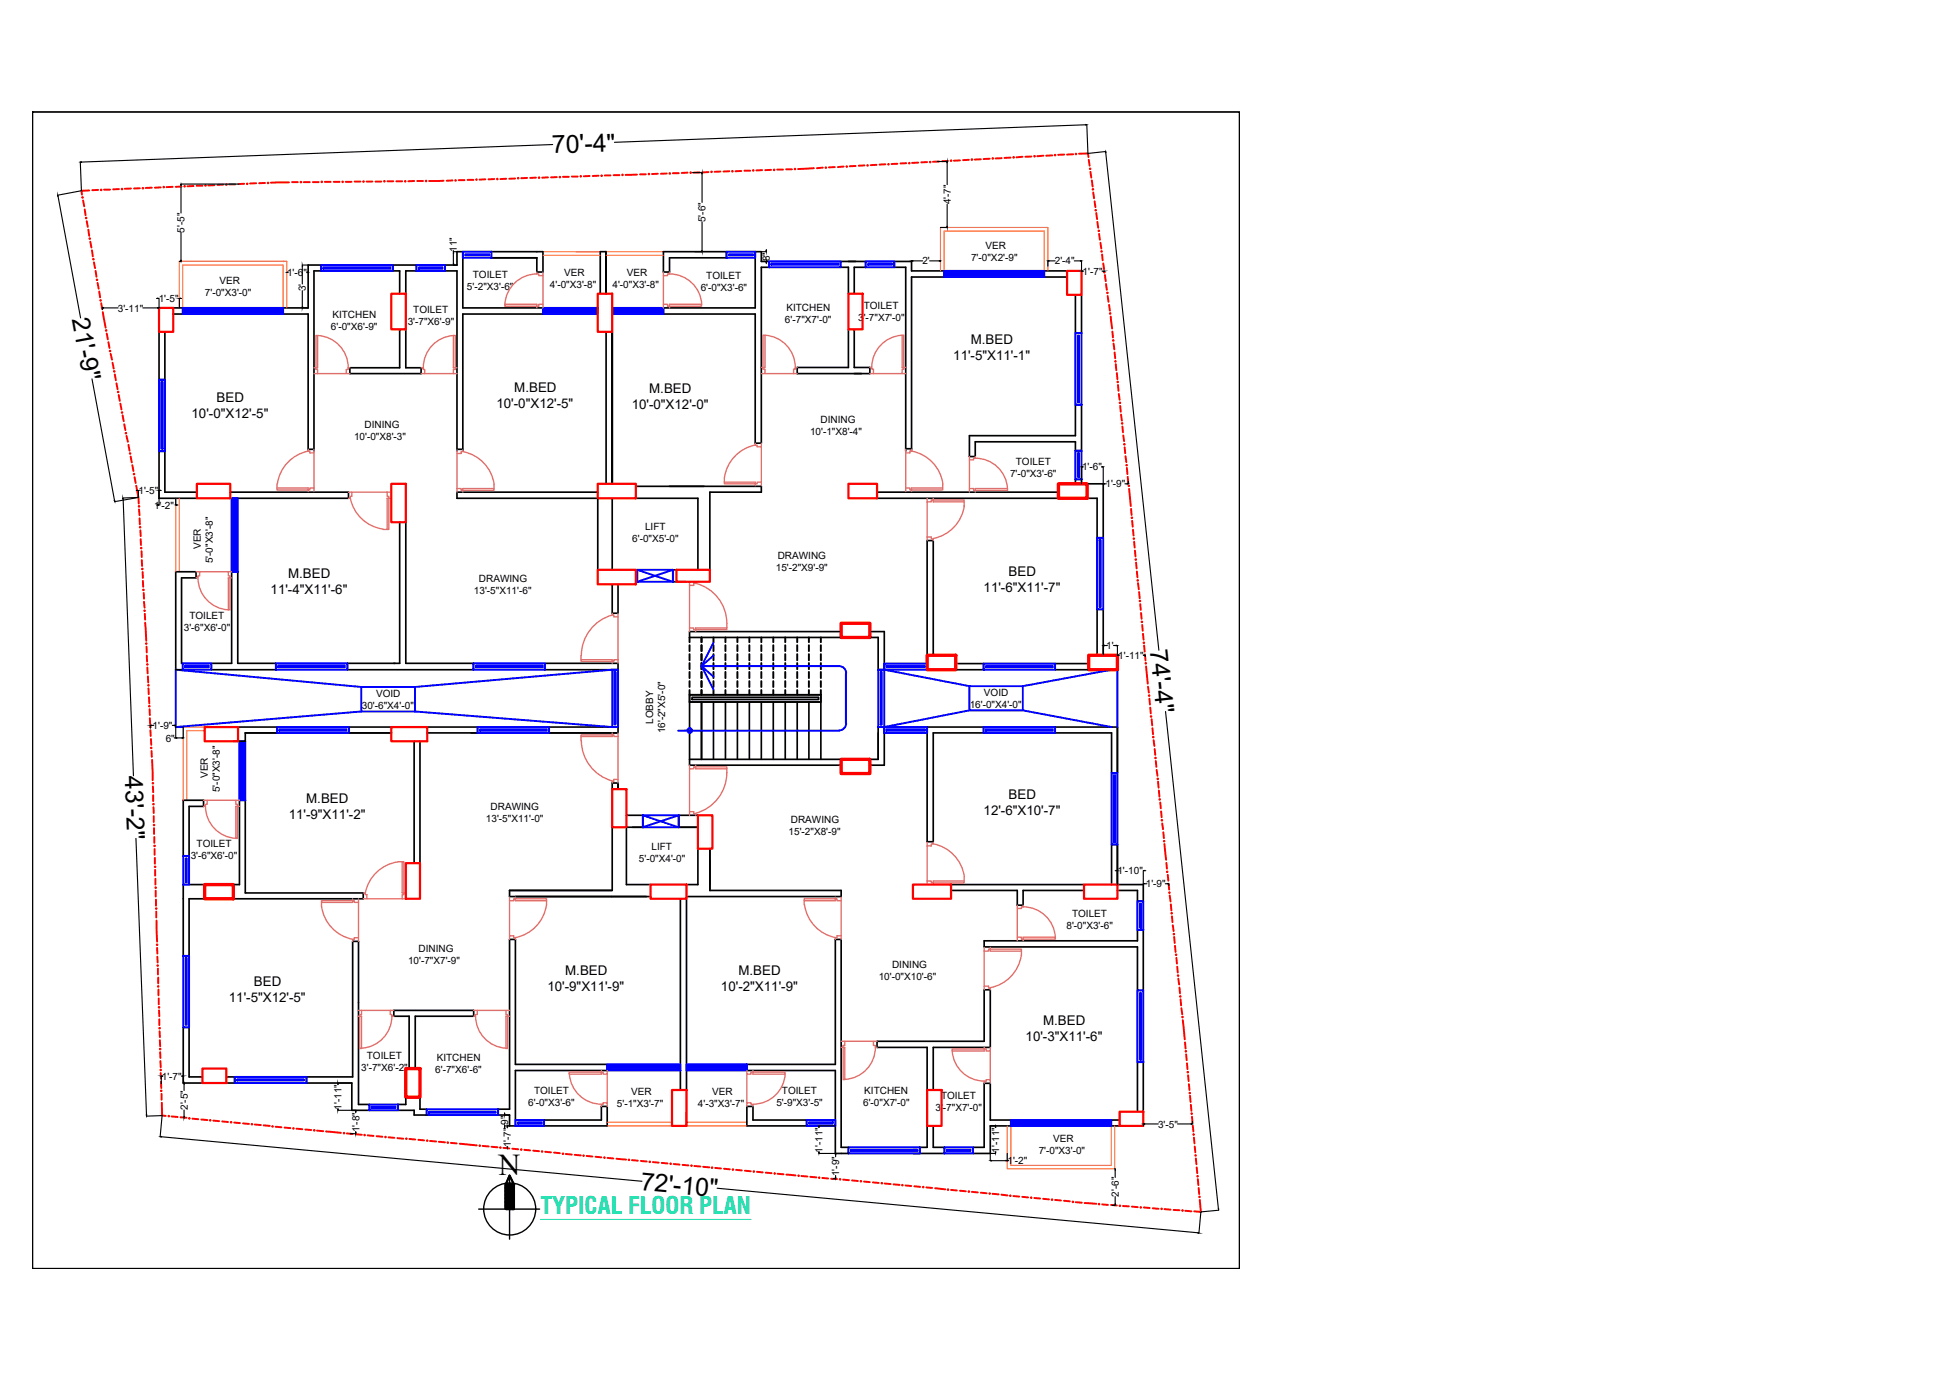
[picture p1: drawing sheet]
<svg xmlns="http://www.w3.org/2000/svg" width="297mm" height="210mm" viewBox="0 0 297 210" stroke-linecap="round" stroke-linejoin="round" font-family="sans-serif">
<defs><g id="words">
<text font-size="4.6" x="75.8" y="178.7">N</text>
<g font-size="3.8">
<text x="84" y="23.3" transform="rotate(-2 84 23.3)">70'-4&quot;</text>
<text x="11" y="48.5" transform="rotate(79 11 48.5)">21'-9&quot;</text>
<text x="175" y="98.9" transform="rotate(84 175 98.9)">74'-4&quot;</text>
<text x="19" y="118" transform="rotate(88 19 118)">43'-2&quot;</text>
<text x="97.4" y="181" transform="rotate(5 97.4 181)">72'-10&quot;</text>
</g>
<text font-size="3.6" fill="#00dda5" x="82.3" y="184.6">TYPICAL FLOOR PLAN</text>
<g font-size="2">
<text x="147.7" y="52.4">M.BED</text>
<text x="78.3" y="59.6">M.BED</text>
<text x="98.8" y="59.7">M.BED</text>
<text x="145.1" y="54.8">11'-5&quot;X11'-1&quot;</text>
<text x="29.2" y="63.6">10'-0&quot;X12'-5&quot;</text>
<text x="33" y="61.2">BED</text>
<text x="75.6" y="62.1">10'-0&quot;X12'-5&quot;</text>
<text x="96.1" y="62.2">10'-0&quot;X12'-0&quot;</text>
<text x="43.8" y="87.9">M.BED</text>
<text x="153.5" y="87.6">BED</text>
<text x="41.2" y="90.3">11'-4&quot;X11'-6&quot;</text>
<text x="149.7" y="90.1">11'-6&quot;X11'-7&quot;</text>
<text x="43.9" y="124.6">11'-9&quot;X11'-2&quot;</text>
<text x="46.6" y="122.2">M.BED</text>
<text x="149.7" y="123.9">12'-6&quot;X10'-7&quot;</text>
<text x="153.5" y="121.5">BED</text>
<text x="86" y="148.3">M.BED</text>
<text x="112.4" y="148.3">M.BED</text>
<text x="34.8" y="152.4">11'-5&quot;X12'-5&quot;</text>
<text x="38.6" y="150">BED</text>
<text x="83.3" y="150.7">10'-9&quot;X11'-9&quot;</text>
<text x="109.7" y="150.7">10'-2&quot;X11'-9&quot;</text>
<text x="158.7" y="156">M.BED</text>
<text x="156.1" y="158.4">10'-3&quot;X11'-6&quot;</text>
</g>
<g font-size="1.5">
<text x="28.1" y="35.4" transform="rotate(-90 28.1 35.4)">5'-5&quot;</text>
<text x="107.3" y="33.8" transform="rotate(-90 107.3 33.8)">5'-6&quot;</text>
<text x="144.7" y="31.1" transform="rotate(-90 144.7 31.1)">4'-7&quot;</text>
<text x="43.7" y="42">1'-6&quot;</text>
<text x="69.5" y="38.3" transform="rotate(-90 69.5 38.3)">11&quot;</text>
<text x="85.8" y="42">VER</text>
<text x="117.1" y="39.7" transform="rotate(-90 117.1 39.7)">8&quot;</text>
<text x="140.4" y="40.2">2'</text>
<text x="147.8" y="39.8">7'-0&quot;X2'-9&quot;</text>
<text x="150" y="37.9">VER</text>
<text x="160.5" y="40.2">2'-4&quot;</text>
<text x="164.7" y="41.8">1'-7&quot;</text>
<text x="17.9" y="47.4">3'-11&quot;</text>
<text x="24.2" y="45.9">1'-5&quot;</text>
<text x="31.2" y="45">7'-0&quot;X3'-0&quot;</text>
<text x="33.4" y="43.2">VER</text>
<text x="46.6" y="44.3" transform="rotate(-90 46.6 44.3)">3'</text>
<text x="62.9" y="47.6">TOILET</text>
<text x="71.1" y="44.2">5'-2&quot;X3'-6&quot;</text>
<text x="72" y="42.3">TOILET</text>
<text x="83.7" y="43.8">4'-0&quot;X3'-8&quot;</text>
<text x="93.2" y="43.9">4'-0&quot;X3'-8&quot;</text>
<text x="95.4" y="42.1">VER</text>
<text x="106.6" y="44.3">6'-0&quot;X3'-6&quot;</text>
<text x="107.5" y="42.5">TOILET</text>
<text x="119.7" y="47.3">KITCHEN</text>
<text x="131.4" y="47">TOILET</text>
<text x="50.4" y="50.2">6'-0&quot;X6'-9&quot;</text>
<text x="50.6" y="48.4">KITCHEN</text>
<text x="62" y="49.4">3'-7&quot;X6'-9&quot;</text>
<text x="119.5" y="49.2">6'-7&quot;X7'-0&quot;</text>
<text x="130.6" y="48.9">3'-7&quot;X7'-0&quot;</text>
<text x="55.5" y="65.2">DINING</text>
<text x="124.9" y="64.3">DINING</text>
<text x="53.9" y="67">10'-0&quot;X8'-3&quot;</text>
<text x="123.3" y="66.1">10'-1&quot;X8'-4&quot;</text>
<text x="154.6" y="70.8">TOILET</text>
<text x="164.7" y="71.6">1'-6&quot;</text>
<text x="21.1" y="75.1">1'-5&quot;</text>
<text x="23.4" y="77.4">1'-2&quot;</text>
<text x="153.7" y="72.6">7'-0&quot;X3'-6&quot;</text>
<text x="168.2" y="74.1">1'-9&quot;</text>
<text x="30.6" y="83.5" transform="rotate(-90 30.6 83.5)">VER</text>
<text x="96.2" y="82.4">6'-0&quot;X5'-0&quot;</text>
<text x="98.2" y="80.6">LIFT</text>
<text x="32.4" y="85.7" transform="rotate(-90 32.4 85.7)">5'-0&quot;X3'-8&quot;</text>
<text x="72.9" y="88.5">DRAWING</text>
<text x="118.1" y="86.8">15'-2&quot;X9'-9&quot;</text>
<text x="118.3" y="85">DRAWING</text>
<text x="28.8" y="94.2">TOILET</text>
<text x="72.1" y="90.3">13'-5&quot;X11'-6&quot;</text>
<text x="28" y="96">3'-6&quot;X6'-0&quot;</text>
<text x="168.3" y="98.7">1'</text>
<text x="170.2" y="100.2">1'-11&quot;</text>
<text x="55.1" y="107.8">30'-6&quot;X4'-0&quot;</text>
<text x="57.2" y="106">VOID</text>
<text x="147.6" y="107.6">16'-0&quot;X4'-0&quot;</text>
<text x="149.7" y="105.8">VOID</text>
<text x="23.2" y="110.8">1'-9&quot;</text>
<text x="25.2" y="112.8">6&quot;</text>
<text x="99.4" y="110.1" transform="rotate(-90 99.4 110.1)">LOBBY</text>
<text x="101.2" y="111.6" transform="rotate(-90 101.2 111.6)">16'-2&quot;X5'-0&quot;</text>
<text x="31.7" y="118.3" transform="rotate(-90 31.7 118.3)">VER</text>
<text x="33.5" y="120.5" transform="rotate(-90 33.5 120.5)">5'-0&quot;X3'-8&quot;</text>
<text x="73.9" y="125.1">13'-5&quot;X11'-0&quot;</text>
<text x="74.7" y="123.2">DRAWING</text>
<text x="120.3" y="125.2">DRAWING</text>
<text x="29" y="130.7">3'-6&quot;X6'-0&quot;</text>
<text x="29.9" y="128.9">TOILET</text>
<text x="97.2" y="131.2">5'-0&quot;X4'-0&quot;</text>
<text x="99.1" y="129.3">LIFT</text>
<text x="120" y="127.1">15'-2&quot;X8'-9&quot;</text>
<text x="170" y="132.9">1'-10&quot;</text>
<text x="174.4" y="134.9">1'-9&quot;</text>
<text x="162.3" y="141.3">8'-0&quot;X3'-6&quot;</text>
<text x="163.1" y="139.5">TOILET</text>
<text x="62.1" y="146.6">10'-7&quot;X7'-9&quot;</text>
<text x="63.7" y="144.8">DINING</text>
<text x="133.7" y="149.1">10'-0&quot;X10'-6&quot;</text>
<text x="135.7" y="147.2">DINING</text>
<text x="55.8" y="161">TOILET</text>
<text x="66.4" y="161.4">KITCHEN</text>
<text x="24.6" y="164.2">1'-7&quot;</text>
<text x="55" y="162.8">3'-7&quot;X6'-2&quot;</text>
<text x="66.2" y="163.3">6'-7&quot;X6'-6&quot;</text>
<text x="81.3" y="166.3">TOILET</text>
<text x="96" y="166.5">VER</text>
<text x="108.4" y="166.5">VER</text>
<text x="119" y="166.3">TOILET</text>
<text x="131.5" y="166.5">KITCHEN</text>
<text x="143.2" y="167.2">TOILET</text>
<text x="28.6" y="168.8" transform="rotate(-90 28.6 168.8)">2'-5&quot;</text>
<text x="52" y="168.8" transform="rotate(-90 52 168.8)">1'-11&quot;</text>
<text x="54.7" y="172.2" transform="rotate(-90 54.7 172.2)">1'-8&quot;</text>
<text x="77.3" y="171.1" transform="rotate(-90 77.3 171.1)">9&quot;</text>
<text x="80.4" y="168.2">6'-0&quot;X3'-6&quot;</text>
<text x="93.9" y="168.3">5'-1&quot;X3'-7&quot;</text>
<text x="106.2" y="168.3">4'-3&quot;X3'-7&quot;</text>
<text x="118.1" y="168.2">5'-9&quot;X3'-5&quot;</text>
<text x="131.3" y="168.3">6'-0&quot;X7'-0&quot;</text>
<text x="142.4" y="169.1">3'-7&quot;X7'-0&quot;</text>
<text x="160.3" y="173.7">VER</text>
<text x="176.2" y="171.5">3'-5&quot;</text>
<text x="77.8" y="174.5" transform="rotate(-90 77.8 174.5)">1'-7&quot;</text>
<text x="125.2" y="175.3" transform="rotate(-90 125.2 175.3)">1'-11&quot;</text>
<text x="127.7" y="178.9" transform="rotate(-90 127.7 178.9)">1'-9&quot;</text>
<text x="152" y="175.3" transform="rotate(-90 152 175.3)">1'-11&quot;</text>
<text x="153.3" y="177.1">1'-2&quot;</text>
<text x="158.1" y="175.5">7'-0&quot;X3'-0&quot;</text>
<text x="170.3" y="182" transform="rotate(-90 170.3 182)">2'-6&quot;</text>
</g>
</g></defs>
<!-- layer: Colloum -->
<g fill="none" stroke="#000" stroke-width=".25">
<path d="M4.9 17h183.7v176h-183.7zM74.8 38.3h7.8v3.1h-.9v-2.2h-6.9M101 38.3h9.6v.9h-8.7v2.2h-.9zM117 39.8h-1.1v-1.5h-1v8.5h-13.9v1h13.9v19.6h1v-26.7h1.1M24.2 50.5v7.3h.9v-7.3M26.4 46.8h1.4M26.4 47.8h1.4M43.1 46.8h3.8v-6.5h2v.9h-1.1v27.4M43.1 47.8h3.8v20.8M60.8 50.1v5.8h-7.6v.9h10.9v-.9h-2.3v-5.8M60.8 44.7v-3.5h-1v-.9h3.6v.9h-1.6v3.5M91.3 44.7v-6.4h.9v6.4"/>
<path d="M92.2 50.5v23.1M93.2 50.5v23.1M129.1 44.7v-4h-1.2v-.9h3.8v.9h-1.7v4M129.1 50.1v5.8h-7.8v.9h11.1v-.9h-2.4v-5.8M143.7 41.2h-5v-1.4h-2.6v.9h1.7v27.9M143.7 42.1h-5v26.5M158.9 41.2h3.5M158.9 42.1h3.5M163.6 44.8v5.8h1v-5.8M30 74.9h-4.9v-6.3h-.9v7.2h5.8M35 74.9h18v.9h-18M46.9 68.3h.9"/>
<path d="M60.8 79.4v21.5h-7.9v1h19.1v-1h-10.2v-21.5M69.5 68.6v-27.4h-1.8v-.9h1.8v-2h.9v8.5h12.2v1h-12.2v20.8M69.5 68.3h.9M91 74.9h-21.5v.9h21.5v10.9M93.2 75.8v10.9M96.8 74h19.1v.9h-7.9v11.8M96.8 75.8h9.4v10.9M133.5 75.8h27.6M133.5 74.9h27.6M137.8 68.3h.9M147.5 66.3h16.1v-4.7h1v7h-1v-1.4h-15.2v2.2h-.9zM163.6 73.6v-.7h1v.7"/>
<path d="M165.4 73.6h2.5v8.2h-1v-6h-1.5M93.2 88.9v4.4h.9v-4.4M96.8 86.7h.2v1.8h-.2M104.4 86.7h-2v1.8h2M128 96.1h-23.1v.9h23.1M132.4 96.1h2.2v5.8h-1v-4.9h-1.2M141.1 99.7v-17.5h.9v17.5M166.9 99.7v-7h1v7M27.8 100.9h-.2v-13h2.2v-.9h-3.1v14.9h1.1M32.2 100.9h3v-13.9h1v13.9h5.8v1h-9.8M36.2 110.6h6v.9h-4.9v1.2h-1.8M59.5 110.6h-6.4v.9h6.4"/>
<path d="M63 112.7v18.6M63.9 112.7v18.6M65 110.6h7.7v.9h-7.7M82.9 100.9v1h11.1M83 100.9h11.1v1M94 110.6h-10.4v.9h10.5v-.9M104.9 105.7h20v1.1h-20zM104.9 106.8h20M104.9 115.5h23.1M105.3 106.1h19.3v.3h-19.3zM106.8 106.8v8.7M108.6 106.8v8.7"/>
<path d="M110.4 106.8v8.7M112.2 106.8v8.7M114 106.8v8.7M115.9 106.8v8.7M117.7 106.8v8.7M119.5 106.8v8.7M121.3 106.8v8.7M123.1 106.8v8.7M124.9 115.5v-9.8h-20v10.7h23.1M132.4 115.5h1.2v-4.9h1v5.8h-2.2M141.1 110.6h8.6v.9h-7.7v16.5h-.9zM145.4 100.9h4.3v1h-4.3"/>
<path d="M160.6 110.6h9.4v7h-.9v-6.1h-8.5zM165.7 100.9h-5.1v1h5.1M27.9 121.7h3.1v1h-2.2v7.5h-.9zM31.1 134.5h-3.2v10.9h.9v-8.7h2.3M35.5 134.5h.9v-12.8h.9v14.1h18v.9h-19.8M93.2 125.8v9.6h-15.7v1h21.5M93.2 120v-.9h.9v.9M95.3 124h2.5v1.8h-2.5v8.7h3.7M103.5 136.7v25.2M104.5 136.7v29.1M106.2 129.1v5.4h-1.7M106.2 124h-2.9v1.8h2.9"/>
<path d="M108 129.1v6.3h20v1h-23.5M144.7 134.5h20.3M144.7 135.4h10.1v2.3h.9v-2.3h9.3M169.1 134.5v-6h.9v6h4v2.6h-.9v-1.7h-3.1M77.5 142.9h.9v19h14v.9h-14v8.5h-.9v-1.7h-1.7v-.9h1.7zM149.8 143.1h23.3v-1.7h.9v9.2h-.9v-6.6h-23.3zM30.8 163.8h-2v-7.5h-.9v8.4h2.9M34.4 163.8h19.3v-20.6h.9v24.8h1.6v.9h-2.7v-4.2h-19.1M35.7 163.8v.9M46.6 163.8v.9M61.8 166.9v1.1h-1.2v.9h2.4v.7h1.9v-.9h-1v-1.8M62.3 162.5v-7.9h-2.4v-.9h12.2v.9h-8.9v7.9"/>
<path d="M82.8 170.4h8.7v-2.1h.9v3h-9.6zM102.3 169.1v2.2h2.2v-2.2M103.5 162.8v3M113.7 168.3h.9v2.1h8.2v.9h-9.1zM129.1 174.5h-1.1v-31.6h-.9v19h-13.4v.9h13.4v12.6h2M140 174.5v.9M141.1 165.8v-6.5h-7.6v-.9h16.3v-7.8h.9v8.7h-8.7v6.5M141.1 171.3v3.2h-2.2M142 171.3v3.2h1.7v.9h-4.8M153.8 170.4h-3.1v-5.6h-.9v9.7h-1.7v.9h2.6v-4.1h3.1M169.1 170.4h1.3M169.1 171.3h1.3"/>
<path d="M173.1 169.1v-7.5h.9v7.5"/>
</g>
<!-- layer: VER -->
<g fill="none" stroke="#ff7f00" stroke-width=".17">
<path d="M43.6 39.8h-16.3h16.3M43.6 39.8h-16.3v7M43.6 39.8v7M82.6 38.3h8.7M82.6 38.8h8.7M92.2 38.3h8.8M92.2 38.8h8.8M27.8 47.8v-7.5h15.3v7.5M143.1 41.2v-6.6h16.4v6.6M143.7 42.1v-6.9h15.2v6.9M26.7 75.8v11.2M27.3 75.8v11.2"/>
<path d="M31.1 111.1h-2.7v10.6M31.1 110.6h-3.2v11.1M92.4 170.7h9.9M92.4 171.3h9.9M104.5 170.7h9.2M104.5 171.3h9.2M153.3 171.3v6.5h16.3v-6.5M153.8 170.4v6.9h15.3v-6.9"/>
</g>
<!-- layer: wall -->
<g fill="none" stroke="#000" stroke-width=".3">
<path d="M104.9 97v.7M104.9 98.1v.9M104.9 99.5v.9M106.8 97v.7M106.8 98.1v.9M106.8 99.5v.9M108.6 97v.7M108.6 98.1v.9M108.6 99.5v.9M110.4 97v.7M110.4 98.1v.9M110.4 99.5v.9"/>
<path d="M112.2 97v.7M112.2 98.1v.9M112.2 99.5v.9M114 97v.7M114 98.1v.9M114 99.5v.9M115.9 97v.7M115.9 98.1v.9M115.9 99.5v.9M117.7 97v.7M117.7 98.1v.9M117.7 99.5v.9"/>
<path d="M119.5 97v.7M119.5 98.1v.9M119.5 99.5v.9M121.3 97v.7M121.3 98.1v.9M121.3 99.5v.9M123.1 97v.7M123.1 98.1v.9M123.1 99.5v.9M124.9 97v.7M124.9 98.1v.9M124.9 99.5v.9"/>
<path d="M104.9 100.9v.9M104.9 102.2v.9M104.9 103.6v.9M104.9 105v.7M106.8 100.9v.9M106.8 102.2v.9M106.8 103.6v.9M106.8 105v.7M108.6 100.9v.9M108.6 102.2v.9M108.6 103.6v.9M108.6 105v.7"/>
<path d="M110.4 100.9v.9M110.4 102.2v.9M110.4 103.6v.9M110.4 105v.7M112.2 100.9v.9M112.2 102.2v.9M112.2 103.6v.9M112.2 105v.7M114 100.9v.9M114 102.2v.9M114 103.6v.9M114 105v.7"/>
<path d="M115.9 100.9v.9M115.9 102.2v.9M115.9 103.6v.9M115.9 105v.7M117.7 100.9v.9M117.7 102.2v.9M117.7 103.6v.9M117.7 105v.7M119.5 100.9v.9M119.5 102.2v.9M119.5 103.6v.9M119.5 105v.7"/>
<path d="M121.3 100.9v.9M121.3 102.2v.9M121.3 103.6v.9M121.3 105v.7M123.1 100.9v.9M123.1 102.2v.9M123.1 103.6v.9M123.1 105v.7M124.9 100.9v.9M124.9 102.2v.9M124.9 103.6v.9M124.9 105v.7"/>
<path d="M76.9 180.2l.6-1.4 .7 1.4"/>
</g>
<!-- layer: Colloum -->
<g fill="#000" stroke="#000" stroke-width=".15">
<path d="M165.2 18.9l.2 .1h-.2zM8.8 29.7v.2zM12.2 24.7l.2-.1v.1zM27.5 39.6h.1l-.1 .2zM27.5 28l.1 .2h-.1zM69 38.3v.2zM106.8 38.1v.2zM106.8 26.3v.1zM116.6 39.8v.1zM116.6 38.1v.2zM138.7 39.7l.2-.1v.1zM142.9 39.6l.2 .1h-.2z"/>
<path d="M144.1 34.4v.2zM144.1 24.6v.1zM159.5 39.7l.1-.1v.1zM164.4 39.6l.2 .1h-.2zM168.3 23v.2h-.1zM15.6 46.8h.1v.1zM24 46.8h.2l-.2 .1zM24 45.4h.2zM27.3 45.4h.2zM43.6 41.4h.2v.1zM46 46.7v.1zM46 40.3v.2z"/>
<path d="M46.7 41.4h.2l-.2 .1zM69 40.1v.2zM164.6 41.2l.1 .1zM167.9 41.2h.1zM168 41.2l.1 .1zM17.4 76.1l.1 .2zM18.7 75.7v.2zM20.9 74.6h.2zM24 76.8h.2h-.2zM24.2 74.6h.2zM26.7 76.8h.2zM164.6 71h.1z"/>
<path d="M167.7 71h.2h-.2zM167.8 73.6h.1zM167.9 73.6l.1-.1v.1zM171.5 73.5l.2 .1h-.2zM167.9 98.2l.1-.1v.1zM169.9 98.1l.1 .1h-.1zM170 99.7l.1-.1zM170 99.7l.3-.1zM174.1 99.6l.2 .1zM22.9 110.3h.2zM26.5 110.3h.2zM26.7 112.2h.2v.1z"/>
<path d="M27.7 112.2h.2l-.2 .1zM169.9 132.4h.1zM174 134.4h.2zM174 132.4h.2zM177.7 134.4h.2zM22.3 169.6v.2zM24.4 172.9h.1zM24.5 163.7h.2zM27.7 163.7h.2zM28 164.7l.1 .2zM28 169.8v.2zM51.4 168.7v.2z"/>
<path d="M51.4 164.7l.1 .2zM54.1 168.9l.1 .2zM54.1 172.3v.1zM76.8 171.3v.1zM76.8 169.4v.2zM77.2 171.3v.1zM77.2 174.5v.1zM124.6 175.2h.1l-.1 .2zM124.6 171.3l.1 .1h-.1zM127.2 175.4v.2h-.1zM127.1 179.1h.1v.2zM150.7 176.5h.2v.1z"/>
<path d="M151.5 175.2v.2zM151.5 171.3v.1zM153.1 176.5h.2l-.2 .1zM169.7 177.8v.2zM174 171l.2-.1v.1zM181.3 170.9l.1 .1h-.1zM169.7 183.1v.2zM182.3 187.5l.1 .1zM185.4 183.9v.2z"/>
<circle cx="35.7" cy="110.6" r=".07"/>
<circle cx="93.1" cy="110.6" r=".07"/>
</g>
<!-- layer: COLUMN -->
<path d="M161.1 73.6h4.3v2.2h-4.3zM128 94.8h4.4v2.2h-4.4zM141.1 99.7h4.3v2.2h-4.3zM165.7 99.7h4.3v2.2h-4.3zM128 115.5h4.4v2.2h-4.4zM31.1 134.5h4.4v2.2h-4.4zM61.8 162.5h2.1v4.4h-2.1z" fill="none" stroke="#f00" stroke-width=".51"/>
<!-- layer: VER -->
<path d="M43 39.8l.1-.1z" fill="#ff7f00" stroke="#ff7f00" stroke-width=".15"/>
<!-- layer: wall -->
<g fill="none" stroke="#00f" stroke-width=".3">
<path d="M70.4 38.3h4.4v.9h-4.4zM70.8 38.7h3.7v.1h-3.7zM110.6 38.3h4.3v.9h-4.3zM110.9 38.7h3.7v.1h-3.7zM117 39.8h10.9v.9h-10.9zM131.7 39.8h4.4v.9h-4.4zM24.2 57.8h.9v10.8h-.9zM24.5 58.1h.3v10.2h-.3zM27.8 46.8h15.3v1h-15.3zM28 47h14.9v.6h-14.9zM28.2 47.2h14.5v.2h-14.5zM48.9 40.3h10.9v.9h-10.9z"/>
<path d="M49.2 40.7h10.2v.2h-10.2zM63.4 40.3h4.3v.9h-4.3zM63.7 40.7h3.6v.2h-3.6zM82.6 46.8h8.4v1h-8.4zM82.8 47h8v.6h-8zM83 47.2h7.6v.2h-7.6zM93.2 46.8h7.8v1h-7.8zM93.3 47h7.5v.6h-7.5zM93.5 47.2h7.1v.2h-7.1zM117.4 40.1h10.2v.2h-10.2zM132.1 40.1h3.6v.2h-3.6zM143.7 41.2h15.2v.9h-15.2z"/>
<path d="M143.8 41.4h14.9v.5h-14.9zM144 41.6h14.6v.2h-14.6zM163.6 50.6h1v11h-1zM164 51h.2v10.2h-.2zM35.2 75.8h1v11.2h-1zM35.5 76h.5v10.8h-.5zM35.6 76.1h.2v10.5h-.2zM163.6 68.6h1v4.3h-1zM164 68.9h.2v3.6h-.2zM97 86.7h5.4v1.8h-5.4zM97 86.7l5.4 1.8M102.4 86.7l-5.4 1.8"/>
<path d="M108.6 97.8l-1.8 3.5h20.9a1.08 1.08 0 0 1 1.1 1.1M108.6 99.7l-1.8 1.6 1.8 3.6M166.9 81.8h1v10.9h-1zM167.3 82.1h.2v10.2h-.2zM26.7 110.6h1.2M27.8 100.9h4.4v1h-4.4zM28.1 101.2h3.7v.3h-3.7zM36.4 112.7h.9v9h-.9zM36.6 113h.6v8.6h-.6zM36.8 113.1h.2v8.3h-.2zM42 100.9h10.9v1h-10.9zM42.2 110.6h10.9v.9h-10.9z"/>
<path d="M42.3 101.2h10.2v.3h-10.2zM42.5 110.9h10.2v.2h-10.2zM55 104.5h8.1v3.7h-8.1zM55 108.2l-28.3 2.4M55 104.5l-28.3-2.6v8.7M63.1 108.2l30.1 2.4M72 100.9h10.9v1h-10.9zM72.4 101.2h10.2v.3h-10.2zM72.7 110.6h10.9v.9h-10.9zM73.1 110.9h10.1v.2h-10.1zM93.2 101.9h.9v8.7h-.9zM93.2 101.9l-30.1 2.6"/>
<path d="M93.5 102.2h.2v8h-.2zM103.2 111.1h24.5M106.8 101.3l1.8 1.6M128.7 102.4v7.6M128.8 110a1.08 1.08 0 0 1-1.1 1.1M133.6 101.9h1v8.7h-1zM134 102.2h.2v8h-.2zM134.6 110.6h6.5v.9h-6.5zM134.6 100.9h6.5v1h-6.5zM134.6 101.9l12.9 2.5M134.9 110.9h5.8v.2h-5.8zM134.9 101.3h5.8v.2h-5.8z"/>
<path d="M147.5 104.4h8.1v3.6h-8.1zM147.5 108l-12.9 2.6M149.7 110.6h10.9v.9h-10.9zM149.7 100.9h10.9v1h-10.9zM150 110.9h10.2v.2h-10.2zM150 101.3h10.2v.2h-10.2zM155.6 108l13.5 2.6M169.1 117.6h.9v10.9h-.9zM169.1 101.9l-13.5 2.5M169.5 117.9h.2v10.2h-.2zM170 101.9v8.7M27.9 130.2h.9v4.3h-.9z"/>
<path d="M28.3 130.6h.1v3.6h-.1zM97.8 124h5.5v1.8h-5.5zM97.8 124l5.5 1.8M103.3 124l-5.5 1.8M173.1 137.1h.9v4.3h-.9zM173.5 137.5h.1v3.6h-.1zM27.9 145.4h.9v10.9h-.9zM28.3 145.7h.1v10.2h-.1zM173.1 150.6h.9v11h-.9zM173.5 151h.1v10.2h-.1zM35.7 163.8h10.9v.9h-10.9zM36.1 164.2h10.2v.2h-10.2z"/>
<path d="M56.2 168h4.4v.9h-4.4zM56.5 168.3h3.7v.2h-3.7zM64.9 168.7h10.9v.9h-10.9zM65.3 169.1h10.1v.2h-10.1zM78.4 170.4h4.4v.9h-4.4zM78.8 170.7h3.7v.2h-3.7zM92.4 161.9h11.1v.9h-11.1zM92.6 162.1h10.8v.6h-10.8zM92.8 162.3h10.4v.1h-10.4zM104.5 161.9h9.2v.9h-9.2zM104.6 162.1h8.9v.6h-8.9zM104.8 162.3h8.5v.1h-8.5z"/>
<path d="M122.8 170.4h4.3v.9h-4.3zM123.1 170.7h3.6v.2h-3.6zM129.1 174.5h10.9v.9h-10.9zM129.5 174.9h10.1v.2h-10.1zM143.7 174.5h4.4v.9h-4.4zM144.1 174.9h3.6v.2h-3.6zM153.8 170.4h15.3v.9h-15.3zM154 170.5h14.9v.6h-14.9zM154.2 170.7h14.5v.2h-14.5z"/>
<circle cx="105" cy="111.1" r=".36"/>
</g>
<!-- layer: WIN -->
<g fill="#0f0" stroke="#0f0" stroke-width=".15">
<path d="M104.9 110.9l.1 .1z"/>
<path d="M104.8 111h.1z"/>
<path d="M104.9 111.3h.1z"/>
<path d="M104.9 111h.2zM104.9 111h.2z"/>
<path d="M104.8 111h.1zM104.8 111h.1z"/>
<path d="M104.9 111h.2zM104.9 111h.2z"/>
<path d="M104.8 111h.1zM104.8 111h.1z"/>
<path d="M104.9 111h.2zM104.9 111h.2z"/>
<path d="M104.8 111h.1zM104.8 111h.1z"/>
<path d="M104.9 111l.2 .1zM104.9 111l.2 .1z"/>
<path d="M104.8 111l.1 .1zM104.8 111.1h.1z"/>
<path d="M104.9 111.1h.2zM104.9 111.1h.2z"/>
<path d="M104.8 111.1h.1zM104.8 111.1h.1z"/>
<path d="M104.9 111.1h.2zM104.9 111.1h.2z"/>
<path d="M104.8 111.1h.1zM104.8 111.1h.1z"/>
<path d="M104.9 111.1h.2zM104.9 111.1h.2z"/>
<path d="M104.8 111.1h.1zM104.8 111.1h.1z"/>
<path d="M104.9 111.1h.2zM104.9 111.1h.2z"/>
<path d="M104.8 111.1h.1zM104.8 111.1h.1z"/>
<path d="M104.9 111.1h.2zM104.9 111.1l.2 .1z"/>
<path d="M104.8 111.1l.1 .1zM104.8 111.1l.1 .1z"/>
<path d="M104.9 111.2h.2zM104.9 111.2h.2z"/>
<path d="M104.8 111.2h.1zM104.8 111.2h.1z"/>
<path d="M104.9 111.2h.2zM104.9 111.2h.2z"/>
<path d="M104.8 111.2h.1zM104.8 111.2h.1z"/>
<path d="M104.9 111.2h.2zM104.9 111.2h.2z"/>
<path d="M104.8 111.2h.1zM104.8 111.2h.1z"/>
<path d="M104.9 111.2h.2zM104.9 111.2h.2z"/>
<path d="M104.8 111.2h.1zM104.8 111.2h.1z"/>
<path d="M104.9 111.2h.2zM104.9 111.2l.2 .1z"/>
<path d="M104.8 111.2l.1 .1zM104.8 111.2l.1 .1z"/>
<path d="M104.9 111.3h.2zM104.9 111.3h.2z"/>
<path d="M104.8 111.3h.1zM104.8 111.3h.1z"/>
<path d="M104.9 111.3h.2zM104.9 111.3h.2z"/>
<path d="M104.8 111.3h.1zM104.8 111.3h.1z"/>
<path d="M104.9 111.3h.2zM104.9 111.3h.2z"/>
<path d="M104.8 111.3h.1zM104.8 111.3h.1z"/>
<path d="M104.9 111.3h.2zM104.9 111.3h.1z"/>
<path d="M104.8 111.3h.1zM104.8 111.3h.1z"/>
<path d="M104.9 111.3h.1zM104.9 111.3h.1z"/>
</g>
<!-- layer: DOOR -->
<g fill="none" stroke="#dd6e6e" stroke-width=".21">
<path d="M47.8 55.9h.3v.3h.2v.6h-.5M48.1 51h.2v4.9h-.2zM48.3 56.8h4.4M48.4 51a4.9 4.9 0 0 1 4.6 4.9M53.2 55.9h-.2v.3h-.3v.6h.5M64.1 55.9h.3v.3h.2v.6h-.5M64.6 56.8h4.4M69 51h.3v4.9h-.3zM69 51a4.9 4.9 0 0 0-4.6 4.9M69.5 55.9h-.2v.3h-.3v.6h.5M76.8 46.3h4.9v.3h-4.9zM81.7 41.4v.3h.3v.2h.6v-.5"/>
<path d="M81.7 46.8v-.2h.3v-.3h.6v.5M81.7 41.7a4.9 4.9 0 0 0-4.9 4.6M82.6 41.9v4.4M101 41.4v.5h.6v-.2h.3v-.3M101 46.8v-.5h.6v.3h.3v.2M101 41.9v4.4M101.9 46.3h4.9v.3h-4.9zM101.9 41.7a4.9 4.9 0 0 1 4.9 4.6M115.9 55.9h.2v.2h.3v.7h-.5M116.1 51h.3v4.9h-.3zM116.4 51a4.9 4.9 0 0 1 4.6 4.9M116.4 56.8h4.4"/>
<path d="M121.3 55.9h-.3v.2h-.2v.7h.5M132.4 55.9h.3v.2h.2v.7h-.5M132.9 56.8h4.4M137.3 51h.2v4.9h-.2zM137.3 51a4.9 4.9 0 0 0-4.6 4.9M137.8 55.9h-.3v.2h-.2v.7h.5M42.1 73.6v.9h4.8v.3M42.1 74.2h4.8v.3h.2v-.3h.7M46.9 68.3v.3h.2v.3h.7M46.9 68.6a5.9 5.9 0 0 0-4.7 5M47.8 68.3v5.9M47.8 74.2v.6"/>
<path d="M53 74.9h5.9M53.3 75.8a5.9 5.9 0 0 0 5 4.7M53.5 74.9v.6h-.2v.3h-.3M58.9 74.9v.6h.3v.3h-.3v4.7M58.9 74.9h.6M59.5 75.8h-.3v4.7h-.9M69.5 74.3h.7v.3h.2v-.3h4.8M69.5 68.4v5.9M69.5 74.3v.6M70.4 68.4v.3h-.2v.3h-.7M70.5 68.7a5.9 5.9 0 0 1 4.7 5M75.2 73.7v.9h-4.8v.3"/>
<path d="M110.2 72.7v.9h4.7v.3M110.2 73.3h4.7v.3h.3v-.3h.7M114.9 67.4v.3h.3v.3h.7M115 67.7a5.9 5.9 0 0 0-4.8 5M115.9 67.4v5.9M115.9 73.3v.6M137.8 74.2h.7v.3h.2v-.3h4.8M137.8 68.3v5.9M137.8 74.2v.6M138.7 68.3v.3h-.2v.3h-.7M138.8 68.6a5.9 5.9 0 0 1 4.7 5M141.1 76.3h.6v-.3h.3v.3h4.7"/>
<path d="M141.1 76.3v5.9M141.1 75.8v.5M142 75.8v.2h4.7v1M143.5 73.6v.9h-4.8v.3M146.7 76.9a5.9 5.9 0 0 1-4.7 5M147.5 69.4v.5h.7v-.2h.2v-.3M147.5 74.9v-.6h.7v.3h.2v.3M147.5 69.9v4.4M148.4 74.3h4.9v.3h-4.9zM148.4 69.7a4.9 4.9 0 0 1 4.9 4.6M29.8 87h.6v.6h-.3v.3h-.3M30.1 87.9a4.9 4.9 0 0 0 4.6 4.9"/>
<path d="M30.4 87h4.3M34.7 87.9h.3v4.9h-.3zM35.2 87h-.5v.6h.3v.3h.2M88.4 99.7v.9h4.8v.3M93.2 93.3v.2h.2v.3h.7M93.2 93.5a6.4 6.4 0 0 0-4.7 6.2M94.1 93.3v7M104.9 95.5h.7v.3h.3v-.3h4.7M104.9 88.5v7.6M105.9 88.5v.2h-.3v.3h-.7M105.9 88.7a6.3 6.3 0 0 1 4.7 6.1M110.6 94.9v.9h-4.7v.3"/>
<path d="M141.1 81.7h.6v.3h.3v.2M88.4 112h4.8v-.2h.2v.2h.7M88.4 100.3h4.8v.3h.2v-.3h.7M88.5 112.6a6.4 6.4 0 0 0 4.7 6.2M93.2 111.5v.3h-4.8v.9M94.1 118.5h-.7v.3h-.2v.3M94.1 112v7.1M94.1 100.3v.6M94.1 111.5v.5M104.9 116.9h.7v-.3h.3v.3h4.7M104.9 116.9v7.1M104.9 116.4v.5"/>
<path d="M105.9 116.4v.2h4.7v1M110.6 117.5a6.4 6.4 0 0 1-4.7 6.2M31 121.7h.5v.7h-.3v.3h-.2M31.3 122.6a4.9 4.9 0 0 0 4.6 4.9M31.5 121.7h4.4M35.9 122.7h.2v4.8h-.2zM36.4 121.7h-.5v.7h.2v.3h.3M48.9 137.3h4.8v-.3h.2v.3h.7M48.9 137.9a5.9 5.9 0 0 0 4.8 5M53.7 136.7v.3h-4.8v.9M54.6 137.3v5.9M54.6 136.7v.6"/>
<path d="M55.3 135.8h.3v.3h.2v.6M55.3 136.7h5.9M55.6 135.8a5.8 5.8 0 0 1 5.9-4.7v4.7h.3M61.2 131.1v4.7h.3v.3h-.3v.6M61.2 136.7h.6M77.5 137h.7v-.3h.2v.3h4.8M77.5 137v5.9M77.5 136.5v.5M78.4 136.5v.2h4.8a5.8 5.8 0 0 1-4.8 5.9M104.9 123.5h.7v.3h.3v.2M122.4 137h4.7v-.3h.3v.3h.6M122.4 137.6a5.9 5.9 0 0 0 4.7 5"/>
<path d="M127.1 136.5v.2h-4.7v.9M128 137v5.9M128 136.5v.5M141.1 134h.6v.3h.3v-.3h4.7M141.1 128.1v5.9M141.1 134v.5M142 128.1v.3h-.3v.3h-.6M142 128.4a5.9 5.9 0 0 1 4.7 4.9M146.7 133.4v.9h-4.7v.2M154.8 137.7v.5h.6v-.3h.3v-.2M154.8 138.2v4.4M155.7 137.9a4.9 4.9 0 0 1 4.9 4.7"/>
<path d="M54.5 153.7h.5v.6h-.3v.3h-.2M54.6 142.6h-.7v.3h-.2v.3M54.7 154.6h.3v4.9h-.3zM55 153.7h4.4M59.6 154.6a4.9 4.9 0 0 1-4.6 4.8M59.9 153.7h-.5v.6h.2v.3h.3M72.1 153.7h.5v.6h-.3v.3h-.2M72.4 154.6a4.9 4.9 0 0 0 4.6 4.8M72.6 153.7h4.4M77 154.6h.2v4.9h-.2zM77.5 153.7h-.5v.6h.2v.3h.3M77.5 142.3h.7v.3h.2v.3"/>
<path d="M128 142.3h-.6v.3h-.3v.3M128 158.4h.6v.6h-.3v.3h-.3M128.3 159.3h.3v4.9h-.3zM128.6 158.4h4.3M133.2 159.3a4.9 4.9 0 0 1-4.6 4.9M133.5 158.4h-.6v.6h.3v.3h.3M144.9 159.6h4.9v.3h-4.9zM144.9 159.8a4.9 4.9 0 0 0 4.9 4.6M149.8 144.7h.6v-.3h.3v.3h4.7M149.8 150h.6v.3h.3v.3M149.8 144.7v5.9M149.8 159.3v.3h.3v.3h.6v-.6"/>
<path d="M149.8 144.1v.6M150.7 144.1v.3h4.7v.9M150.7 159.9v4.3M154.8 143.1v-.5h.6v.2h.3v.3M155.4 145.3a5.9 5.9 0 0 1-4.7 4.9M155.7 142.6h4.9v.2h-4.9zM86.6 163.1h4.9v.3h-4.9zM86.6 163.3a4.9 4.9 0 0 0 4.9 4.7M91.5 168.3v-.3h.3v-.3h.6v.6M91.5 162.8v.3h.3v.3h.6v-.6M92.4 163.4v4.3M113.7 168.3v-.6h.6v.3h.3v.3"/>
<path d="M113.7 162.8v.6h.6v-.3h.3v-.3M113.7 163.4v4.3M114.6 163.1h4.9v.3h-4.9zM119.5 163.3a4.9 4.9 0 0 1-4.9 4.7M149.8 164.8v-.3h.3v-.3h.6v.6"/>
</g>
<!-- layer: Column ST -->
<g fill="none" stroke="#f00" stroke-width=".34">
<path d="M24.2 46.8h2.2v3.7h-2.2zM59.5 44.7h2.3v5.4h-2.3zM91 44.7h2.2v5.8h-2.2zM129.1 44.7h2.2v5.4h-2.2zM162.4 41.2h2.2v3.6h-2.2zM30 73.6h5v2.2h-5zM59.5 73.6h2.3v5.8h-2.3zM91 73.6h5.8v2.2h-5.8zM129.1 73.6h4.4v2.2h-4.4zM161.1 73.6h4.3v2.2h-4.3zM91 86.7h5.8v2.2h-5.8zM102.9 86.7h5.1v1.8h-5.1z"/>
<path d="M128 94.8h4.4v2.2h-4.4zM141.1 99.7h4.3v2.2h-4.3zM165.7 99.7h4.3v2.2h-4.3zM31.1 110.6h5.1v2.1h-5.1zM59.5 110.6h5.5v2.1h-5.5zM128 115.5h4.4v2.2h-4.4zM31.1 134.5h4.4v2.2h-4.4zM61.8 131.3h2.1v5.4h-2.1zM93.2 120h2.1v5.8h-2.1zM99 134.5h5.5v2.2h-5.5zM106.2 124h2.2v5.1h-2.2zM138.9 134.5h5.8v2.2h-5.8z"/>
<path d="M165 134.5h5v2.2h-5zM30.8 162.5h3.6v2.2h-3.6zM61.8 162.5h2.1v4.4h-2.1zM102.3 165.8h2.2v5.5h-2.2zM141.1 165.8h2.2v5.5h-2.2zM170.4 169.1h3.6v2.2h-3.6z"/>
</g>
<!-- layer: BOUNDARY -->
<g fill="none" stroke="#f00" stroke-width=".3">
<path d="M12.6 30.5l.2 .9M12.9 31.8l.1 .9M13.2 33.6l.2 .9M13.4 34.9l.2 1M13.6 29h-1.2l.1 .6M13.7 36.8l.2 .8M14 38.1l.1 .9M14.3 39.9l.2 .9M14.9 28.9h-.9M15.8 28.8h.9M18.1 28.8h-.9M19.9 28.7h-.9"/>
<path d="M21.3 28.6l-.9 .1M23.1 28.5l-.9 .1M24.5 28.5h-.9M26.3 28.4l-1 .1M27.6 28.4h-.9M29.4 28.3h-.9M29.9 28.3h.9M32.6 28.2h-.9M34 28.1h-.9M34.9 28h.9M37.2 28h-.9M39 27.9h-1"/>
<path d="M40.3 27.8l-.9 .1M44 27.7l-2.8 .1M44.4 27.7h.9M46.2 27.7h.9M47.6 27.7h.9M49.4 27.7h.9M50.8 27.7h.9M52.6 27.7h.9M54 27.6h.8M55.8 27.6h.9M57.1 27.6h.9M59 27.6h.8"/>
<path d="M60.3 27.6h.9M63 27.5l-.9 .1M63.5 27.5h.9M67.5 27.5h-2.2M68.9 27.4l-.9 .1M69.8 27.4h.9M71.1 27.4h.9M73.9 27.3h-.9M75.2 27.2l-.9 .1M77 27.2h-.9M78.4 27.1l-.9 .1M80.2 27.1h-.9"/>
<path d="M81.6 27l-.9 .1M83.4 27h-.9M84.7 26.9l-.9 .1M85.7 26.9h.9M87 26.9h.9M89.7 26.8h-.9M91.1 26.7l-.9 .1M92 26.7h.9M93.4 26.6h.9M96.9 26.6h-1.7M97.4 26.5h.9M100.1 26.4l-.9 .1"/>
<path d="M101.5 26.4h-.9M102.4 26.3h.9M104.6 26.3h-.9M106.5 26.2l-.9 .1M107.8 26.2h-.9M109.6 26.1h-.9M111 26l-.9 .1M112.8 26h-.9M113.3 26h.9M116 25.9h-.9M117.3 25.8l-.9 .1M118.3 25.8h.9"/>
<path d="M119.6 25.8h.9M123.9 25.6l-2.5 .1M125.2 25.5l-.9 .1M127 25.4l-.9 .1M128.4 25.3l-.9 .1M130.2 25.2l-.9 .1M131.6 25.2h-.9M133.4 25.1h-.9M134.7 25h-.9M136.6 24.9h-.9M137.9 24.8l-.9 .1M139.7 24.7l-.9 .1"/>
<path d="M141.1 24.7h-.9M142.9 24.6h-.9M144.3 24.5h-.9M146.1 24.4h-1M147.4 24.3l-.9 .1M149.3 24.2l-1 .1M150.6 24.1l-.9 .1M152.4 24.1h-.9M153.8 24h-.9M155.6 23.8l-.9 .1M157 23.8h-1M158.8 23.7l-1 .1"/>
<path d="M160.1 23.6l-.9 .1M162 23.5l-1 .1M163.3 23.5h-.9M164.2 23.4l1.4-.1v.6M165.7 24.3l.1 .9M165.9 26.1l.2 .9M166.1 27.4l.2 1M166.4 29.3l.1 .9M166.6 30.6l.1 .9M166.8 32.4l.1 .9M167 33.8l.1 .8M167.2 35.6l.2 .9"/>
<path d="M167.5 36.9l.1 .9M167.7 38.7l.1 .9M14.5 41.2l.2 .9M14.8 43l.2 .9M15.1 44.3l.1 .9M15.4 46.1l.2 .9M15.6 47.5l.5 2.3M16.2 50.7l.2 .9M16.5 52l.2 .9M16.8 53.8l.2 .9M17.1 55.2l.2 .9M17.5 57l.1 .8"/>
<path d="M17.7 58.3l.2 .9M167.9 40.1l.1 .9M168.1 41.8l.2 1M168.3 43.2l.1 .9M168.6 45l.1 .9M168.8 46.4l.1 .9M169 48.1l.2 1.9M169.3 50.4l.1 .9M169.4 52.3l.2 .8M169.6 53.6l.1 .9M169.8 55.4l.1 .9M170 56.7v1"/>
<path d="M170.1 58.6l.1 .9M170.3 59.9l.1 .9M18.1 60.1l.1 .9M18.3 61.4l.2 .9M18.7 63.2l.1 .9M18.9 64.5l.2 .9M19.2 66.3l.3 .9M19.5 67.7l.2 .9M19.9 69.4l.2 .9M20.1 70.8l.2 .8M20.5 72.6l.1 .9M20.7 73.9l.4 1.8v.9"/>
<path d="M21.2 77.5v.9M21.2 78.8l.1 1M170.5 61.7v.9M170.6 63l.1 1M170.8 64.9l.1 .9M170.9 66.2l.2 .9M171.1 68l.1 .9M171.3 69.4l.1 .9M171.5 71.2l.1 .9M171.6 72.5l.1 1M171.8 74.4l.3 2.6M172.1 77.4l.1 .9"/>
<path d="M172.3 79.2l.1 .9M21.4 80.7v.8M21.4 82v.9M21.5 83.8l.1 .9M21.6 85.2v.9M21.7 87v.9M21.7 88.4l.1 .9M21.9 90.2v.9M21.9 91.5l.1 .9M22 93.4l.1 .8M22.1 94.7l.2 2.8M22.3 98.4v.8"/>
<path d="M22.3 99.7l.1 .9M172.4 80.6l.1 .9M172.6 82.4l.1 .9M172.7 83.7l.1 .9M172.9 85.6l.1 .9M173 86.9l.1 .9M173.2 88.7l.1 .9M173.3 90.1l.1 .9M173.5 91.9l.1 .9M173.6 93.2l.1 .9M173.8 95.1l.1 .8M173.9 96.4l.1 .9"/>
<path d="M174.1 98.2l.1 .9M174.2 99.5l.1 1M22.4 101.5l.1 .9M22.5 102.9v.9M22.6 104.7v.9M22.7 106.1v.9M22.8 107.9v.9M22.8 109.2v1M22.9 111.1v.8M23 112.4v.9M23.1 114.2v.9M23.1 115.6l.1 3.1"/>
<path d="M23.3 119.6v.9M174.4 101.4l.3 2.6M174.7 104.5l.1 .8M174.9 106.3l.1 .9M175 107.6l.1 .9M175.2 109.4l.1 .9M175.4 110.8l.1 .9M175.5 112.6l.2 .9M175.7 113.9l.1 .9M175.9 115.8l.1 .8M176 117.1l.1 .9M176.2 118.9l.1 .9"/>
<path d="M23.3 121v.8M23.4 122.8v.9M23.4 124.1v.9M23.4 126v.8M23.5 127.3v.9M23.5 129.1v.9M23.6 130.5v.9M23.6 132.3v.9M23.7 133.7v.8M23.7 135.5v.9M23.7 136.8v1M23.8 138.7v.8"/>
<path d="M176.3 120.2l.1 1M176.6 122.1v.9M176.7 123.4l.1 .9M176.9 125.2l.1 .9M177 126.6l.1 .9M177.2 128.4l.2 2.4M177.5 131.2l.1 .9M177.7 133.1l.1 .9M177.8 134.4l.1 .9M178 136.2l.1 .9M178.2 137.6l.1 .9M178.3 139.4l.1 .9"/>
<path d="M23.8 140l.1 3.2M23.9 144.2v.8M23.9 145.5l.1 .9M24 147.3v.9M24.1 148.7v.9M24.1 150.5v.9M24.2 151.9v.9M24.2 153.7v.9M24.2 155v.9M24.3 156.9v.8M24.3 158.2l.1 .9M178.5 140.7l.1 .9"/>
<path d="M178.7 142.5l.1 .9M178.8 143.9l.1 .9M179 145.7l.1 .9M179.1 147l.1 .9M179.3 148.9l.1 .8M179.5 150.2l.1 .9M179.6 152l.1 .9M179.8 153.3l.1 1M180 155.2l.3 2.9M180.3 158.6l.1 .9M24.4 160v.9M24.4 161.4l.1 .9"/>
<path d="M24.5 163.2v.9M24.5 164.6v.9M24.6 166.4v.9M24.6 167.7l.1 2h.5M26.1 169.8l.9 .1M27.5 169.9l.9 .1M29.3 170.2h.9M30.6 170.3l1 .1M32.5 170.4l.8 .1M33.8 170.6l.9 .1M35.6 170.7l.9 .1M37 170.9l.9 .1"/>
<path d="M38.8 171l.9 .1M40.1 171.2l.9 .1M41.9 171.4l.9 .1M43.3 171.5l.9 .1M45.1 171.7l.9 .1M46.5 171.8l.9 .1M48.2 172l1 .1M49.6 172.1l2.3 .2M52.8 172.4l.9 .1M54.1 172.5l1 .1M56 172.7l.8 .1M57.3 172.8l.9 .1"/>
<path d="M59.1 173l.9 .1M60.5 173.1l.9 .1M62.3 173.2l.9 .1M63.7 173.4l.8 .1M65.4 173.5l1 .1M66.8 173.7l.9 .1M68.6 173.8l.9 .1M70 174l2.5 .2M73.4 174.3l1 .1M74.8 174.4l.9 .1M76.6 174.6l.9 .1M78 174.7l.9 .1"/>
<path d="M79.8 174.9l.9 .1M81.1 175l.9 .1M83 175.2l.8 .1M84.3 175.3l.9 .1M86.1 175.5l.9 .1M87.4 175.7h1M89.3 175.8l.9 .1M90.6 176h.9M92.4 176.1l.9 .1M93.8 176.2l1.5 .2M96.2 176.5h.9M97.5 176.6l.9 .1"/>
<path d="M99.3 176.8h.9M100.7 176.9l.9 .1M102.5 177.1h.9M103.9 177.2l.9 .1M105.6 177.3l1 .1M107 177.5l.9 .1M108.8 177.6l.9 .1M110.2 177.8l.9 .1M112 177.9l.9 .1M113.4 178.1l.8 .1M115.2 178.2l.9 .1M116.5 178.4h.9"/>
<path d="M118.3 178.5l.9 .1M119.7 178.7l1.4 .1M121.9 178.9l1 .1M123.3 179l.9 .1M125.1 179.2l.9 .1M126.5 179.3h.9M128.3 179.4l.9 .1M129.7 179.5l.8 .1M131.5 179.7l.9 .1M132.8 179.8l.9 .1M180.5 160.4l.1 .9M180.6 161.7l.1 .9"/>
<path d="M180.8 163.5l.1 .9M180.9 164.9l.1 .9M181.1 166.7l.1 .9M181.2 168l.1 1M181.4 169.9l.1 .8M181.5 171.2l.1 .9M181.7 173l.1 .9M181.8 174.4l.1 .9M182 176.2l.1 .9M182.1 177.6l.1 .8M182.3 179.3l.1 1M134.6 180l.9 .1"/>
<path d="M136 180.1l.9 .1M137.8 180.3l.9 .1M139.1 180.4l.9 .1M141 180.6l.8 .1M142.3 180.7l1.5 .2M144.7 181l.9 .1M146.1 181.1l.9 .1M147.9 181.3l.9 .1M149.3 181.4l.8 .1M151 181.6l1 .1M152.4 181.7l.9 .1M154.2 181.9l.9 .1"/>
<path d="M155.6 182l.8 .1M157.4 182.2l.9 .1M158.7 182.3l.9 .1M160.6 182.5l.8 .1M161.9 182.6l.9 .1M163.7 182.9h.9M165 183l1.8 .1M167.7 183.2l.9 .1M169.1 183.3l.9 .1M170.9 183.4l.9 .1M172.2 183.5l.9 .1M174.1 183.7h.8"/>
<path d="M175.4 183.8l.9 .1M177.2 183.9l.9 .1M178.6 184l.9 .1M180.4 184.2h.9M182.4 180.7l.1 .9M182.6 182.5l.1 1.8-1-.1"/>
</g>
<g fill="#f00" stroke="#f00" stroke-width=".15">
<circle cx="179.9" cy="184.1" r=".12"/>
<circle cx="176.8" cy="183.9" r=".12"/>
<circle cx="173.6" cy="183.7" r=".12"/>
<circle cx="170.4" cy="183.4" r=".12"/>
<circle cx="167.2" cy="183.1" r=".12"/>
<circle cx="163.3" cy="182.8" r=".12"/>
<circle cx="160.1" cy="182.5" r=".12"/>
<circle cx="156.9" cy="182.2" r=".12"/>
<circle cx="153.7" cy="181.9" r=".12"/>
<circle cx="150.6" cy="181.5" r=".12"/>
<circle cx="147.4" cy="181.2" r=".12"/>
<circle cx="144.3" cy="180.9" r=".12"/>
<circle cx="140.5" cy="180.6" r=".12"/>
<circle cx="137.3" cy="180.3" r=".12"/>
<circle cx="134.2" cy="180" r=".12"/>
<circle cx="131" cy="179.7" r=".12"/>
<circle cx="127.8" cy="179.4" r=".12"/>
<circle cx="124.7" cy="179.1" r=".12"/>
<circle cx="121.5" cy="178.8" r=".12"/>
<circle cx="117.9" cy="178.5" r=".12"/>
<circle cx="114.7" cy="178.2" r=".12"/>
<circle cx="111.5" cy="177.9" r=".12"/>
<circle cx="108.4" cy="177.6" r=".12"/>
<circle cx="105.2" cy="177.3" r=".12"/>
<circle cx="102.1" cy="177" r=".12"/>
<circle cx="98.9" cy="176.7" r=".12"/>
<circle cx="95.7" cy="176.4" r=".12"/>
<circle cx="92" cy="176.1" r=".12"/>
<circle cx="88.8" cy="175.8" r=".12"/>
<circle cx="85.7" cy="175.5" r=".12"/>
<circle cx="82.5" cy="175.1" r=".12"/>
<circle cx="79.3" cy="174.8" r=".12"/>
<circle cx="76.1" cy="174.6" r=".12"/>
<circle cx="73" cy="174.3" r=".12"/>
<circle cx="68.1" cy="173.8" r=".12"/>
<circle cx="65" cy="173.5" r=".12"/>
<circle cx="61.8" cy="173.2" r=".12"/>
<circle cx="58.7" cy="172.9" r=".12"/>
<circle cx="55.5" cy="172.6" r=".12"/>
<circle cx="52.4" cy="172.4" r=".12"/>
<circle cx="47.8" cy="171.9" r=".12"/>
<circle cx="44.7" cy="171.6" r=".12"/>
<circle cx="41.5" cy="171.3" r=".12"/>
<circle cx="38.3" cy="171" r=".12"/>
<circle cx="35.2" cy="170.7" r=".12"/>
<circle cx="32" cy="170.4" r=".12"/>
<circle cx="28.8" cy="170.1" r=".12"/>
<circle cx="25.7" cy="169.8" r=".12"/>
<circle cx="24.5" cy="165.9" r=".12"/>
<circle cx="24.5" cy="162.7" r=".12"/>
<circle cx="24.4" cy="159.6" r=".12"/>
<circle cx="24.3" cy="156.4" r=".12"/>
<circle cx="24.2" cy="153.2" r=".12"/>
<circle cx="24.1" cy="150" r=".12"/>
<circle cx="24" cy="146.9" r=".12"/>
<circle cx="23.9" cy="143.7" r=".12"/>
<circle cx="23.8" cy="138.2" r=".12"/>
<circle cx="23.7" cy="135" r=".12"/>
<circle cx="23.6" cy="131.8" r=".12"/>
<circle cx="23.5" cy="128.7" r=".12"/>
<circle cx="23.4" cy="125.5" r=".12"/>
<circle cx="23.4" cy="122.3" r=".12"/>
<circle cx="23.3" cy="119.1" r=".12"/>
<circle cx="23" cy="113.8" r=".12"/>
<circle cx="22.9" cy="110.6" r=".12"/>
<circle cx="22.7" cy="107.4" r=".12"/>
<circle cx="22.6" cy="104.2" r=".12"/>
<circle cx="22.4" cy="101.1" r=".12"/>
<circle cx="22.3" cy="97.9" r=".12"/>
<circle cx="22" cy="92.9" r=".12"/>
<circle cx="21.8" cy="89.7" r=".12"/>
<circle cx="21.7" cy="86.5" r=".12"/>
<circle cx="21.5" cy="83.4" r=".12"/>
<circle cx="21.3" cy="80.2" r=".12"/>
<circle cx="21.2" cy="77" r=".12"/>
<circle cx="20.4" cy="72.1" r=".12"/>
<circle cx="19.8" cy="69" r=".12"/>
<circle cx="19.2" cy="65.9" r=".12"/>
<circle cx="18.6" cy="62.7" r=".12"/>
<circle cx="18" cy="59.6" r=".12"/>
<circle cx="17.4" cy="56.5" r=".12"/>
<circle cx="16.8" cy="53.4" r=".12"/>
<circle cx="16.2" cy="50.3" r=".12"/>
<circle cx="15.3" cy="45.7" r=".12"/>
<circle cx="14.8" cy="42.6" r=".12"/>
<circle cx="14.2" cy="39.4" r=".12"/>
<circle cx="13.7" cy="36.3" r=".12"/>
<circle cx="13.1" cy="33.2" r=".12"/>
<circle cx="12.6" cy="30" r=".12"/>
<circle cx="15.4" cy="28.9" r=".12"/>
<circle cx="18.6" cy="28.8" r=".12"/>
<circle cx="21.7" cy="28.6" r=".12"/>
<circle cx="24.9" cy="28.5" r=".12"/>
<circle cx="28.1" cy="28.3" r=".12"/>
<circle cx="31.3" cy="28.2" r=".12"/>
<circle cx="34.4" cy="28.1" r=".12"/>
<circle cx="37.6" cy="28" r=".12"/>
<circle cx="40.8" cy="27.8" r=".12"/>
<circle cx="45.8" cy="27.7" r=".12"/>
<circle cx="49" cy="27.7" r=".12"/>
<circle cx="52.1" cy="27.7" r=".12"/>
<circle cx="55.3" cy="27.6" r=".12"/>
<circle cx="58.5" cy="27.6" r=".12"/>
<circle cx="61.7" cy="27.6" r=".12"/>
<circle cx="64.8" cy="27.5" r=".12"/>
<circle cx="69.3" cy="27.4" r=".12"/>
<circle cx="72.5" cy="27.3" r=".12"/>
<circle cx="75.7" cy="27.2" r=".12"/>
<circle cx="78.9" cy="27.1" r=".12"/>
<circle cx="82" cy="27" r=".12"/>
<circle cx="85.2" cy="26.9" r=".12"/>
<circle cx="88.4" cy="26.8" r=".12"/>
<circle cx="91.6" cy="26.7" r=".12"/>
<circle cx="94.7" cy="26.6" r=".12"/>
<circle cx="98.8" cy="26.5" r=".12"/>
<circle cx="101.9" cy="26.4" r=".12"/>
<circle cx="105.1" cy="26.3" r=".12"/>
<circle cx="108.3" cy="26.1" r=".12"/>
<circle cx="111.5" cy="26" r=".12"/>
<circle cx="114.6" cy="25.9" r=".12"/>
<circle cx="117.8" cy="25.8" r=".12"/>
<circle cx="121" cy="25.7" r=".12"/>
<circle cx="125.7" cy="25.5" r=".12"/>
<circle cx="128.9" cy="25.3" r=".12"/>
<circle cx="132" cy="25.2" r=".12"/>
<circle cx="135.2" cy="25" r=".12"/>
<circle cx="138.4" cy="24.8" r=".12"/>
<circle cx="141.6" cy="24.6" r=".12"/>
<circle cx="144.7" cy="24.4" r=".12"/>
<circle cx="147.9" cy="24.3" r=".12"/>
<circle cx="151.1" cy="24.1" r=".12"/>
<circle cx="154.3" cy="23.9" r=".12"/>
<circle cx="157.4" cy="23.8" r=".12"/>
<circle cx="160.6" cy="23.6" r=".12"/>
<circle cx="163.7" cy="23.4" r=".12"/>
<circle cx="165.9" cy="25.7" r=".12"/>
<circle cx="166.3" cy="28.8" r=".12"/>
<circle cx="166.7" cy="32" r=".12"/>
<circle cx="167.2" cy="35.1" r=".12"/>
<circle cx="167.6" cy="38.2" r=".12"/>
<circle cx="168.1" cy="41.4" r=".12"/>
<circle cx="168.5" cy="44.5" r=".12"/>
<circle cx="168.9" cy="47.7" r=".12"/>
<circle cx="169.4" cy="51.8" r=".12"/>
<circle cx="169.7" cy="55" r=".12"/>
<circle cx="170.1" cy="58.1" r=".12"/>
<circle cx="170.4" cy="61.3" r=".12"/>
<circle cx="170.8" cy="64.4" r=".12"/>
<circle cx="171.1" cy="67.6" r=".12"/>
<circle cx="171.4" cy="70.8" r=".12"/>
<circle cx="171.8" cy="73.9" r=".12"/>
<circle cx="172.2" cy="78.8" r=".12"/>
<circle cx="172.5" cy="81.9" r=".12"/>
<circle cx="172.8" cy="85.1" r=".12"/>
<circle cx="173.1" cy="88.3" r=".12"/>
<circle cx="173.5" cy="91.4" r=".12"/>
<circle cx="173.8" cy="94.6" r=".12"/>
<circle cx="174.1" cy="97.8" r=".12"/>
<circle cx="174.4" cy="100.9" r=".12"/>
<circle cx="174.9" cy="105.8" r=".12"/>
<circle cx="175.2" cy="109" r=".12"/>
<circle cx="175.5" cy="112.1" r=".12"/>
<circle cx="175.8" cy="115.3" r=".12"/>
<circle cx="176.2" cy="118.5" r=".12"/>
<circle cx="176.5" cy="121.6" r=".12"/>
<circle cx="176.8" cy="124.8" r=".12"/>
<circle cx="177.2" cy="127.9" r=".12"/>
<circle cx="177.6" cy="132.6" r=".12"/>
<circle cx="178" cy="135.8" r=".12"/>
<circle cx="178.3" cy="138.9" r=".12"/>
<circle cx="178.6" cy="142.1" r=".12"/>
<circle cx="179" cy="145.2" r=".12"/>
<circle cx="179.3" cy="148.4" r=".12"/>
<circle cx="179.6" cy="151.6" r=".12"/>
<circle cx="179.9" cy="154.7" r=".12"/>
<circle cx="180.5" cy="159.9" r=".12"/>
<circle cx="180.8" cy="163.1" r=".12"/>
<circle cx="181" cy="166.3" r=".12"/>
<circle cx="181.3" cy="169.4" r=".12"/>
<circle cx="181.6" cy="172.6" r=".12"/>
<circle cx="181.9" cy="175.7" r=".12"/>
<circle cx="182.2" cy="178.9" r=".12"/>
<circle cx="182.5" cy="182" r=".12"/>
</g>
<!-- layer: Text-1 -->
<path d="M82.3 185.5h32" fill="none" stroke="#00dda5" stroke-width=".15"/>
<!-- layer: text -->
<g fill="none" stroke="#000" stroke-width=".21">
<path d="M77.5 178.8v9.7M72.8 183.9h9.3M76.9 180.2h1.3v3.7h-1.3z"/>
<circle cx="77.6" cy="183.9" r="4"/>
</g>
<!-- layer: pln-WALL -->
<g fill="none" stroke="#000" stroke-width=".34">
<path d="M76.9 183.9h.1M76.9 183.8l.2 .1M76.9 183.7l.2 .2M76.9 183.7l.3 .2M76.9 183.6l.3 .3M76.9 183.5l.4 .4M76.9 183.5l.5 .4M76.9 183.4l.5 .5M76.9 183.4l.6 .5M76.9 183.3l.6 .6M76.9 183.3l.7 .6M76.9 183.2l.8 .7"/>
<path d="M76.9 183.1l.8 .8M76.9 183.1l.9 .8M76.9 183l.9 .9M76.9 183l1 .9M76.9 182.9l1 1M76.9 182.9l1.1 1M76.9 182.8l1.2 1.1M76.9 182.7l1.2 1.2M76.9 182.7l1.3 1.2M76.9 182.6l1.3 1.3M76.9 182.5l1.3 1.3M76.9 182.4l1.3 1.3"/>
<path d="M76.9 182.3l1.3 1.3M76.9 182.3l1.3 1.2M76.9 182.2l1.3 1.3M76.9 182.1l1.3 1.3M76.9 182l1.3 1.3M76.9 181.9l1.3 1.4M76.9 181.9l1.3 1.3M76.9 181.8l1.3 1.3M76.9 181.8l1.3 1.2M76.9 181.7l1.3 1.3M76.9 181.7l1.3 1.2M76.9 181.6l1.3 1.3"/>
<path d="M76.9 181.5l1.3 1.3M76.9 181.4l1.3 1.3M76.9 181.3l1.3 1.3M76.9 181.2l1.3 1.3M76.9 181.1l1.3 1.3M76.9 181.1l1.3 1.2M76.9 181l1.3 1.3M76.9 180.9l1.3 1.3M76.9 180.8l1.3 1.4M76.9 180.8l1.3 1.3M76.9 180.7l1.3 1.3M76.9 180.7l1.3 1.2"/>
<path d="M76.9 180.6l1.3 1.3M76.9 180.5l1.3 1.3M76.9 180.4l1.3 1.3M76.9 180.3l1.3 1.3M76.9 180.2l1.3 1.4M76.9 180.2l1.3 1.3M77 180.2l1.2 1.2M77.1 180.2l1.1 1.1M77.2 180.2l1 1M77.3 180.2l.9 .9M77.4 180.2l.8 .8M77.5 180.2l.7 .7"/>
<path d="M77.6 180.2l.6 .6M77.7 180.2l.5 .5M77.8 180.2l.4 .4M77.9 180.2l.3 .3M78 180.2l.2 .2M78.1 180.2l.1 .1M78.2 180.2h.1"/>
</g>
<circle cx="78.2" cy="180.2" r=".12" fill="#000" stroke="#000" stroke-width=".15"/>
<!-- layer: Colloum -->
<g fill="none" stroke="#000" stroke-width=".17">
<path d="M165.2 19l-71.7 2.6M165.4 19l.2 4.3 2.7-.3M8.8 29.9l3.5 18.5M12.2 24.7l.2 4.3-3.6 .7M27.3 39.8h.2M27.5 28h8.9M27.5 28.2v4.2M27.5 35.3v4.3M69 38.1v.2h.5M69 38.5v1.6M84.1 22l-71.7 2.7M105.4 26.3h1.4"/>
<path d="M105.8 38.3h1M106.8 26.4v4.4M106.8 33.8v4.3M115.9 38.3h.7M115.9 39.8h.7M116.6 37.9v.2M116.6 39.9v.2M138.7 39.7v.1M138.9 39.7h1.5M141.5 39.7h1.4M142.6 24.6h1.5M143.1 34.6h1"/>
<path d="M143.1 39.7v.1M144.1 24.7v3.4M144.1 31.1v3.3M159.5 39.7v.8M159.6 39.7h1M163.5 39.7h.9M164.6 39.7v1.5M168.3 23.2l8 75.7M14 57.6l3.4 18.5M15.6 46.8v.3M15.7 46.8h2.3M21.7 46.8h2.3"/>
<path d="M23.8 45.4h.2M24.2 45.4v1.4M27.3 45.4v1.4M27.5 45.4h.1M43.8 41.4h.1M46 46.8h.9M46 40.3h.9M46 40.5v2.7M46 44.2v2.5M46.7 41.4h.1M69 40.3h.5M164.7 41.2h.2"/>
<path d="M167.7 41.2h.2M18.7 75.9l1.6 42.1M20.7 74.6h.2M21.1 74.6v1.1M21.1 75.7l-3.6 .6M21.1 75.7h-2.4M23.8 76.8h.2M24.2 74.6v2.2M24.4 74.6h.1M26.7 75.8v1M26.9 76.8h.2M164.6 71v2.6"/>
<path d="M164.7 71h.1M167.6 71h.1M167.9 71v2.6M168 73.6h.3M171.2 73.6h.3M171.7 73.2v.4M167.9 98.2v1.5M168 98.2h.5M169.4 98.2h.5M170 98.2v1.5M170.3 99.7h.1M174 99.7h.1"/>
<path d="M174.3 99.7v.2M22.9 110.3v.5M23.1 110.3h.3M26.2 110.3h.3M26.7 110.3v1.9h-.2M26.9 112.2h.8M27.9 110.6v1.6M177.4 108.2l8 75.7M20.7 127.5l1.6 42.1M169.7 132.4h.2M170 132.4v2.1M174 132.4v2.1"/>
<path d="M174.2 134.4h.3M174.2 132.4h.2M177.3 134.4h.4M177.9 134.4v.3M22.3 169.8l2.4-.1-.3 3.2M24.5 163.7v1.1M24.5 172.9l73.2 6.8M24.7 163.7h.1M27.6 163.7h.1M27.9 163.7v1h.1M27.9 170h.1M28 164.9v1"/>
<path d="M28 168.8v1M51.4 168.9h2.7M51.4 164.7h2.1M51.4 164.9v.1M51.4 168.6v.1M53.2 172.4h.9M54.1 169.1v.2M54.1 172.1v.2M76.8 171.3h.7M76.8 169.6h.7M76.8 169.3v.1M76.8 171.4v.2"/>
<path d="M77.2 171.4v.1M77.2 174.4v.1M124.6 171.3h2.5M124.6 175.4h2.6M124.6 171.4v.1M124.6 175.2h.1M126.7 179.3h.5M127.2 175.6v.4M127.2 178.8v.3M150.7 171.3h.8M150.9 176.5h2.2M151.5 175.4h-.8v1.1"/>
<path d="M151.5 171.4v.1M151.5 175.2h.1M153.3 175.4v1.1h.2M169.6 177.8h.1M169.7 178v1.1M174 171v.3M174.2 171h2.1M179.2 171h2.1M181.4 170.6v.4M109.1 180.7l73.2 6.8M169.2 183.3h.5M169.7 182v1.1"/>
<path d="M185.4 184.1l-2.7 .2-.3 3.3"/>
</g>
<use href="#words"/>
</svg>
